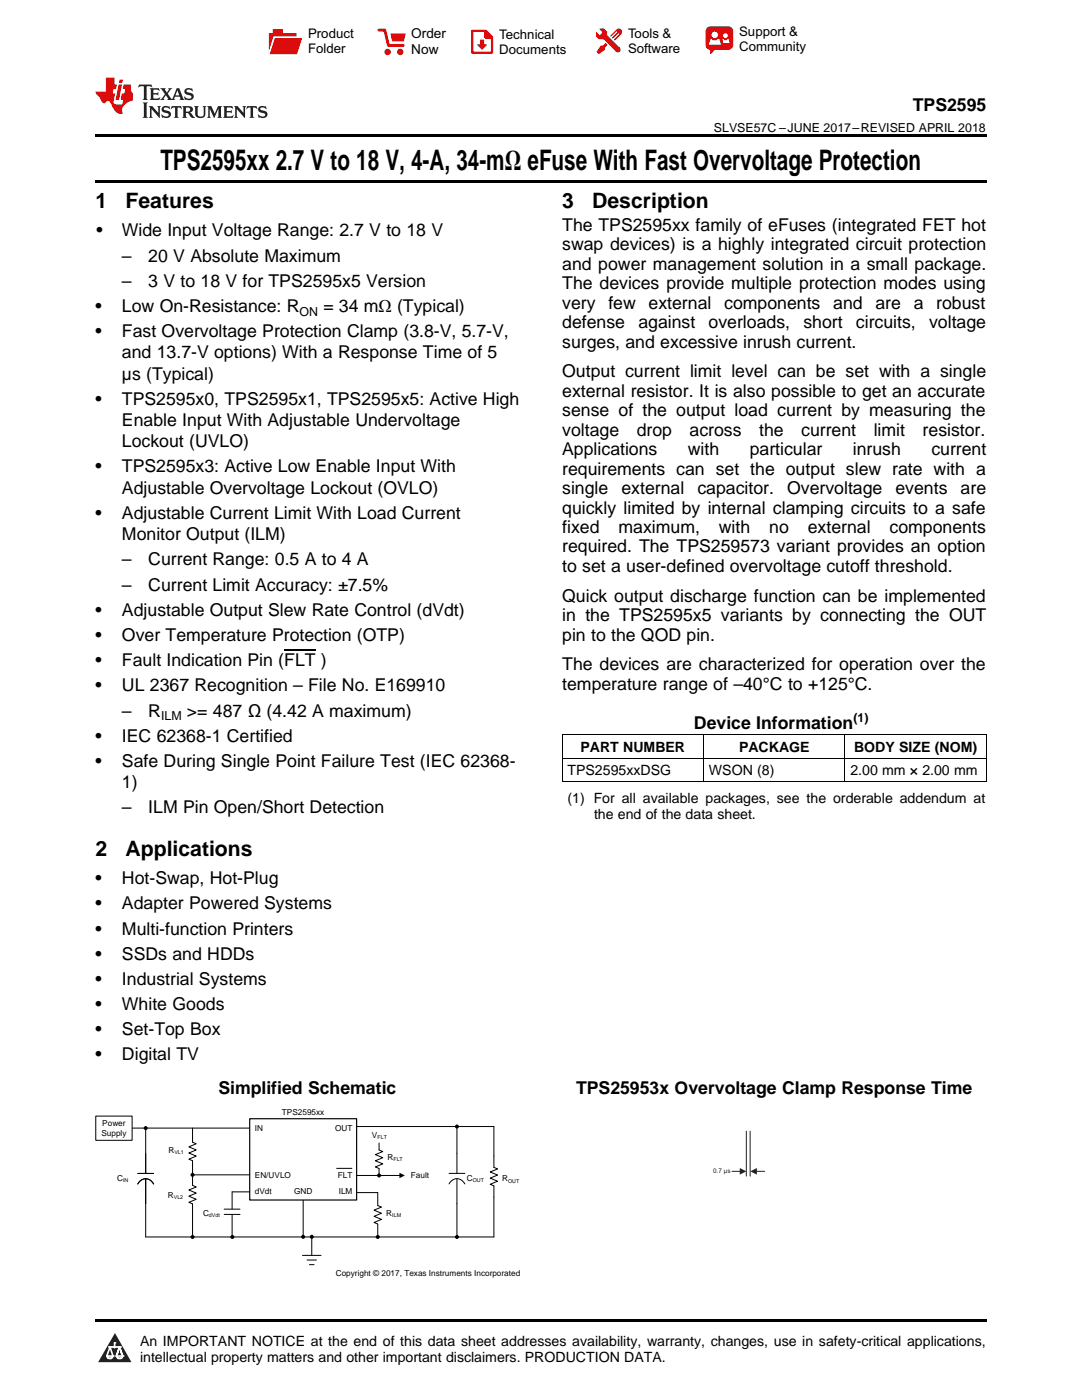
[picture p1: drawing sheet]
<svg xmlns="http://www.w3.org/2000/svg" width="216mm" height="279mm" viewBox="0 0 216 279" stroke-linecap="round" stroke-linejoin="round" font-family="sans-serif">
<defs><g id="words">
<text font-size="5.6" x="32" y="33.9">TPS2595xx 2.7 V to 18 V, 4-A, 34-mΩ eFuse With Fast Overvoltage Protection</text>
<g font-size="4.2">
<text x="19" y="41.4">1</text>
<text x="25" y="41.4">Features</text>
<text x="112.2" y="41.4">3</text>
<text x="118.2" y="41.4">Description</text>
<text x="19" y="170.8">2</text>
<text x="25" y="170.8">Applications</text>
</g>
<g font-size="3.5">
<text x="182.1" y="22.2">TPS2595</text>
<text x="19.2" y="47.1">•</text>
<text x="24.3" y="47.1">Wide Input Voltage Range: 2.7 V to 18 V</text>
<text x="112.2" y="46.1">The TPS2595xx family of eFuses (integrated FET hot</text>
<text x="24.3" y="52.2">–</text>
<text x="29.6" y="52.2">20 V Absolute Maximum</text>
<text x="112.2" y="50">swap devices) is a highly integrated circuit protection</text>
<text x="112.2" y="53.8">and power management solution in a small package.</text>
<text x="24.3" y="57.3">–</text>
<text x="29.6" y="57.3">3 V to 18 V for TPS2595x5 Version</text>
<text x="112.2" y="57.7">The devices provide multiple protection modes using</text>
<text x="19" y="62.3">•</text>
<text x="24.3" y="62.3">Low On-Resistance: R</text>
<text x="64.5" y="62.3">= 34 mΩ (Typical)</text>
<text x="112.2" y="61.6">very</text>
<text x="112.2" y="65.5">defense</text>
<text x="121.4" y="61.6">few</text>
<text x="127.4" y="65.5">against</text>
<text x="129.4" y="61.6">external</text>
<text x="141.4" y="65.5">overloads,</text>
<text x="144.5" y="61.6">components</text>
<text x="160.3" y="65.5">short</text>
<text x="166.3" y="61.6">and</text>
<text x="170.8" y="65.5">circuits,</text>
<text x="174.7" y="61.6">are</text>
<text x="182.3" y="61.6">a</text>
<text x="185.4" y="65.5">voltage</text>
<text x="186.8" y="61.6">robust</text>
<text x="19" y="67.3">•</text>
<text x="24.3" y="67.3">Fast Overvoltage Protection Clamp (3.8-V, 5.7-V,</text>
<text x="24.3" y="71.5">and 13.7-V options) With a Response Time of 5</text>
<text x="112.2" y="69.4">surges, and excessive inrush current.</text>
<text x="24.3" y="75.8">µs (Typical)</text>
<text x="112.2" y="75.3">Output current limit level can be set with a single</text>
<text x="19" y="80.8">•</text>
<text x="24.3" y="80.8">TPS2595x0, TPS2595x1, TPS2595x5: Active High</text>
<text x="112.2" y="79.2">external resistor. It is also possible to get an accurate</text>
<text x="112.2" y="83.1">sense of the output load current by measuring the</text>
<text x="24.3" y="85">Enable Input With Adjustable Undervoltage</text>
<text x="24.3" y="89.3">Lockout (UVLO)</text>
<text x="112.2" y="87">voltage</text>
<text x="127" y="87">drop</text>
<text x="137.6" y="87">across</text>
<text x="151.5" y="87">the</text>
<text x="159.9" y="87">current</text>
<text x="174.3" y="87">limit</text>
<text x="184.1" y="87">resistor.</text>
<text x="19" y="94.3">•</text>
<text x="24.3" y="94.3">TPS2595x3: Active Low Enable Input With</text>
<text x="112.2" y="90.8">Applications</text>
<text x="112.2" y="94.7">requirements can set the output slew rate with a</text>
<text x="137.3" y="90.8">with</text>
<text x="149.6" y="90.8">particular</text>
<text x="170.2" y="90.8">inrush</text>
<text x="185.8" y="90.8">current</text>
<text x="24.3" y="98.5">Adjustable Overvoltage Lockout (OVLO)</text>
<text x="112.2" y="98.6">single</text>
<text x="124" y="98.6">external</text>
<text x="139.2" y="98.6">capacitor.</text>
<text x="157.1" y="98.6">Overvoltage</text>
<text x="178.7" y="98.6">events</text>
<text x="191.7" y="98.6">are</text>
<text x="19" y="103.5">•</text>
<text x="24.3" y="103.5">Adjustable Current Limit With Load Current</text>
<text x="24.3" y="107.7">Monitor Output (ILM)</text>
<text x="112.2" y="102.5">quickly limited by internal clamping circuits to a safe</text>
<text x="112.2" y="106.4">fixed</text>
<text x="123.4" y="106.4">maximum,</text>
<text x="143.4" y="106.4">with</text>
<text x="153.5" y="106.4">no</text>
<text x="161.2" y="106.4">external</text>
<text x="177.5" y="106.4">components</text>
<text x="24.3" y="112.8">–</text>
<text x="29.6" y="112.8">Current Range: 0.5 A to 4 A</text>
<text x="112.2" y="110.2">required. The TPS259573 variant provides an option</text>
<text x="24.3" y="117.9">–</text>
<text x="29.6" y="117.9">Current Limit Accuracy: ±7.5%</text>
<text x="112.2" y="114.1">to set a user-defined overvoltage cutoff threshold.</text>
<text x="19" y="122.9">•</text>
<text x="24.3" y="122.9">Adjustable Output Slew Rate Control (dVdt)</text>
<text x="112.2" y="120.1">Quick output discharge function can be implemented</text>
<text x="112.2" y="124">in the TPS2595x5 variants by connecting the OUT</text>
<text x="19" y="127.9">•</text>
<text x="24.3" y="127.9">Over Temperature Protection (OTP)</text>
<text x="112.2" y="127.8">pin to the QOD pin.</text>
<text x="19" y="132.9">•</text>
<text x="19" y="137.9">•</text>
<text x="24.3" y="132.9">Fault Indication Pin (FLT )</text>
<text x="24.3" y="137.9">UL 2367 Recognition – File No. E169910</text>
<text x="112.2" y="133.8">The devices are characterized for operation over the</text>
<text x="112.2" y="137.7">temperature range of –40°C to +125°C.</text>
<text x="24.3" y="143">–</text>
<text x="29.6" y="143">R</text>
<text x="37.3" y="143">&gt;= 487 Ω (4.42 A maximum)</text>
<text x="19" y="148">•</text>
<text x="24.3" y="148">IEC 62368-1 Certified</text>
<text x="138.5" y="145.4">Device Information</text>
<text x="19" y="153">•</text>
<text x="24.3" y="153">Safe During Single Point Failure Test (IEC 62368-</text>
<text x="24.3" y="157.3">1)</text>
<text x="24.3" y="162.3">–</text>
<text x="29.6" y="162.3">ILM Pin Open/Short Detection</text>
<text x="19" y="176.5">•</text>
<text x="24.3" y="176.5">Hot-Swap, Hot-Plug</text>
<text x="19" y="181.5">•</text>
<text x="24.3" y="181.5">Adapter Powered Systems</text>
<text x="19" y="186.5">•</text>
<text x="19" y="191.5">•</text>
<text x="24.3" y="186.5">Multi-function Printers</text>
<text x="24.3" y="191.5">SSDs and HDDs</text>
<text x="19" y="196.5">•</text>
<text x="24.3" y="196.5">Industrial Systems</text>
<text x="19" y="201.5">•</text>
<text x="24.3" y="201.5">White Goods</text>
<text x="19" y="206.6">•</text>
<text x="24.3" y="206.6">Set-Top Box</text>
<text x="19" y="211.6">•</text>
<text x="24.3" y="211.6">Digital TV</text>
<text x="43.6" y="218.3">Simplified Schematic</text>
<text x="114.9" y="218.3">TPS25953x Overvoltage Clamp Response Time</text>
</g>
<g font-size="2.8">
<text x="113.2" y="154.7">TPS2595xxDSG</text>
<text x="115.8" y="150.1">PART NUMBER</text>
<text x="141.5" y="154.7">WSON (8)</text>
<text x="147.5" y="150.1">PACKAGE</text>
<text x="169.7" y="154.7">2.00 mm × 2.00 mm</text>
<text x="170.4" y="150.1">BODY SIZE (NOM)</text>
<text x="113.2" y="160.2">(1) For all available packages, see the orderable addendum at</text>
<text x="118.5" y="163.4">the end of the data sheet.</text>
<text x="27.9" y="268.6">An IMPORTANT NOTICE at the end of this data sheet addresses availability, warranty, changes, use in safety-critical applications,</text>
<text x="27.9" y="271.8">intellectual property matters and other important disclaimers. PRODUCTION DATA.</text>
</g>
<g font-size="2.7">
<text x="82.1" y="7.7">Order</text>
<text x="82.1" y="10.7">Now</text>
</g>
<g font-size="2.6">
<text x="61.5" y="7.6">Product</text>
<text x="61.5" y="10.6">Folder</text>
<text x="99.6" y="7.8">Technical</text>
<text x="99.6" y="10.8">Documents</text>
<text x="125.3" y="7.6">Tools &amp;</text>
<text x="125.3" y="10.6">Software</text>
<text x="147.5" y="7.2">Support &amp;</text>
<text x="147.5" y="10.2">Community</text>
</g>
<g font-size="2.5">
<text x="142.5" y="26.3">SLVSE57C –JUNE 2017–REVISED APRIL 2018</text>
<text x="59.8" y="63">ON</text>
<text x="32.1" y="143.7">ILM</text>
<text x="170.3" y="144">(1)</text>
</g>
<g font-size="1.6">
<text x="20.2" y="226.6">Supply</text>
<text x="20.4" y="224.7">Power</text>
<text x="50.9" y="225.7">IN</text>
<text x="56.3" y="222.6">TPS2595xx</text>
<text x="66.9" y="225.7">OUT</text>
<text x="74.2" y="227.1">V</text>
<text x="33.6" y="230.1">R</text>
<text x="77.3" y="231.5">R</text>
<text x="23.4" y="235.7">C</text>
<text x="33.5" y="239">R</text>
<text x="50.9" y="235">EN/UVLO</text>
<text x="50.9" y="238.4">dVdt</text>
<text x="58.7" y="238.4">GND</text>
<text x="67.4" y="235">FLT</text>
<text x="67.6" y="238.4">ILM</text>
<text x="82" y="235.1">Fault</text>
<text x="93.1" y="235.7">C</text>
<text x="100.2" y="235.8">R</text>
<text x="40.5" y="242.7">C</text>
<text x="77.1" y="242.7">R</text>
<text x="67" y="254.7">Copyright © 2017, Texas Instruments Incorporated</text>
</g>
<text font-size="1.3" fill="#231f20" x="142.3" y="234.2">0.7 μs</text>
<g font-size="1.1">
<text x="75.3" y="227.3">FLT</text>
<text x="34.8" y="230.3">VL1</text>
<text x="78.5" y="231.8">FLT</text>
<text x="24.6" y="236">IN</text>
<text x="34.7" y="239.3">VL2</text>
<text x="94.3" y="236">OUT</text>
<text x="101.4" y="236">OUT</text>
<text x="41.7" y="242.9">dVdt</text>
<text x="78.3" y="242.9">ILM</text>
</g>
</g></defs>
<path d="M22.9 266l3.3 5.9h-6.6z" fill="#231f20"/>
<path d="M21.3 270.6h1.2l-.3 .5h-.3a.53 .53 0 0 1-.6-.5z" fill-rule="evenodd" fill="#fff"/>
<path d="M21.3 270.6h1.2l-.3 .5h-.3a.53 .53 0 0 1-.6-.5z" fill="none" stroke="#231f20" stroke-width=".33"/>
<path d="M21.3 270.6l1.2 .1-.3 .4h-.5z" fill="none" stroke="#fff" stroke-width=".33"/>
<path d="M22.9 268.9h.1" fill="none" stroke="#fff" stroke-width=".33"/>
<path d="M22.9 268v.9z" fill="#fff"/>
<path d="M22.9 268v.9z" fill="none" stroke="#fff" stroke-width=".33"/>
<circle cx="22.9" cy="268" r=".16" fill="#fff"/>
<path d="M21.8 268.8h.1" fill="none" stroke="#fff" stroke-width=".33"/>
<path d="M21.8 268.8h2.2z" fill="#fff"/>
<path d="M21.8 268.8h2.2z" fill="none" stroke="#fff" stroke-width=".33"/>
<circle cx="24" cy="268.8" r=".16" fill="#fff"/>
<path d="M23.2 270.6h.1" fill="none" stroke="#fff" stroke-width=".33"/>
<path d="M23.8 268.8l-.6 1.8z" fill="#fff"/>
<path d="M23.8 268.8l-.6 1.8z" fill="none" stroke="#fff" stroke-width=".33"/>
<path d="M23.8 268.8l.7 1.8z" fill="#fff"/>
<path d="M23.8 268.8l.7 1.8z" fill="none" stroke="#fff" stroke-width=".33"/>
<path d="M24.4 270.6h.1" fill="none" stroke="#fff" stroke-width=".33"/>
<circle cx="21.3" cy="270.6" r=".16" fill="#fff"/>
<path d="M22 268.8l-.7 1.8z" fill="#fff"/>
<path d="M22 268.8l-.7 1.8z" fill="none" stroke="#fff" stroke-width=".33"/>
<path d="M22 268.8l.5 1.8z" fill="#fff"/>
<path d="M22 268.8l.5 1.8z" fill="none" stroke="#fff" stroke-width=".33"/>
<circle cx="22.5" cy="270.6" r=".16" fill="#fff"/>
<path d="M23.3 270.6h1.2a.63 .63 0 0 1-.6 .5 .63 .63 0 0 1-.6-.5z" fill-rule="evenodd" fill="#fff"/>
<path d="M23.3 270.6h1.2a.63 .63 0 0 1-.6 .5 .63 .63 0 0 1-.6-.5z" fill="none" stroke="#231f20" stroke-width=".33"/>
<path d="M23.3 270.6h1.2l-.4 .5h-.5z" fill="none" stroke="#fff" stroke-width=".33"/>
<path d="M23.2 270.6h.1" fill="none" stroke="#fff" stroke-width=".33"/>
<circle cx="24.5" cy="270.6" r=".16" fill="#fff"/>
<path d="M19 263.2h177.8v.5h-177.8z" fill="#000"/>
<path d="M146.1 233.8h1.6M148.9 225.7v9M149.7 225.7v9" fill="none" stroke="#231f20" stroke-width=".2"/>
<path d="M147.6 233.1l1.3 .7-1.3 .6z" fill="#231f20"/>
<path d="M151 233.8h1.6" fill="none" stroke="#231f20" stroke-width=".2"/>
<path d="M149.7 233.8l1.3-.7v1.3z" fill="#231f20"/>
<path d="M60.5 239.3v7.5M71.2 224.8h27.4" fill="none" stroke="#000" stroke-width=".2"/>
<circle cx="60.5" cy="246.8" r=".4" fill="#000"/>
<path d="M49.8 223.3h21.4v16.2h-21.4z" fill-rule="evenodd" fill="#fff"/>
<path d="M49.8 223.3h21.4v16.2h-21.4z" fill="none" stroke="#000" stroke-width=".23"/>
<path d="M26.4 225.1h23.4" fill="none" stroke="#000" stroke-width=".2"/>
<path d="M19.1 222.7h7.3v4.9h-7.3z" fill-rule="evenodd" fill="#fff"/>
<g fill="none" stroke="#000" stroke-width=".2">
<path d="M112.2 155.9h84.6M112.2 151.3h84.6M112.2 146.6h84.6M112.2 146.6v9.4M140.4 146.6v9.4M168.6 146.6v9.4M196.8 146.6v9.4M19.1 222.7h7.3v4.9h-7.3zM27.5 236.3a1.73 1.73 0 0 1 1.6-1 1.73 1.73 0 0 1 1.6 1M27.5 234.2h3.2M29.1 225.1v9.1M38.2 234.5h11.6"/>
<path d="M38.4 225.1v2.9l.8 .3-1.5 .6 1.5 .6-1.5 .6 1.5 .6-1.5 .6 .7 .3v5l.8 .3-1.5 .6 1.5 .6-1.5 .6 1.5 .6-1.5 .7 .7 .3v6.6M49.8 237.9h-3.5v3.4M67.2 233.2h3M71.2 234.6h8.6M71.3 238h4.1v2.6l.7 .3-1.5 .6 1.5 .6-1.5 .6 1.5 .7-1.5 .6 .8 .3v2.6M75.6 228.1v1.4l.8 .3-1.5 .6 1.5 .6-1.5 .7 1.5 .6-1.5 .6 .7 .3v1.4M89.6 236.3a1.73 1.73 0 0 1 1.6-1 1.73 1.73 0 0 1 1.6 1M89.6 234.2h3.2M90.9 224.8h.3v9.4M91.2 235.2v11.7M98.6 224.8v8.2l.7 .3-1.5 .6 1.5 .6-1.5 .6 1.5 .6-1.5 .7 .8 .3v10.2h-69.5v-11.7M44.7 242.4h3.2"/>
<path d="M44.7 241.3h3.2M46.3 242.4v4.5M60.4 250.5h3.7M61.3 251.5h1.8M61.7 252.4h1M61.9 246.8h.3v3.7"/>
</g>
<g fill="#000">
<path d="M79.7 234.1l1.1 .5-1.1 .5z"/>
<circle cx="29.1" cy="225.1" r=".4"/>
<circle cx="38.4" cy="234.5" r=".4"/>
<circle cx="75.6" cy="234.6" r=".4"/>
<circle cx="91.2" cy="224.8" r=".4"/>
<circle cx="38.4" cy="246.9" r=".4"/>
<circle cx="46.4" cy="246.9" r=".4"/>
<circle cx="62.2" cy="246.8" r=".4"/>
<circle cx="75.4" cy="246.9" r=".4"/>
<circle cx="91.2" cy="246.9" r=".4"/>
</g>
<path d="M19 35.9h177.8v.5h-177.8zM19 26.8h177.8v.6h-177.8zM112.2 156h.1zM168.5 156h.1zM196.7 156h.1z" fill="#000"/>
<path d="M27.7 16.9l-.1 .6 .6-.3h.5v.2v2.2l-.2 .4h1l-.2-.4v-2.2v-.2h.5l.6 .3-.2-.6zM29.9 17.6l.2 .4v1.6l-.2 .4h1.9l.1-.6a1.09 1.09 0 0 1-1.3 .1v-.6h.6l.4 .2v-.7l-.2 .2h-.8v-.6l.2-.1a1.01 1.01 0 0 1 1 .3l-.1-.6zM32 17.6l.9 1.2-1 1.2h.9l-.2-.3 .5-.7 .5 .7-.3 .3h1.7l-.2-.3 .1-.4h1l.1 .4-.2 .3h1l-.3-.4-.7-2h-.5l-1 2.2-.8-1.1 .9-1.1h-.9l.2 .2-.4 .7-.4-.7 .2-.2zM35.4 18l.4 1h-.8zM37 17.7a.66 .66 0 0 0-.2 .8 .66 .66 0 0 0 .6 .4l.7 .2 .1 .2a.8 .8 0 0 1-.7 .4 .8 .8 0 0 1-.7-.5l.1 .8 .2-.2a.94 .94 0 0 0 1.1 .1 .94 .94 0 0 0 .4-.9 1.48 1.48 0 0 0-1.3-.6v-.4a1.1 1.1 0 0 1 1.2 .2l-.2-.6-.2 .1-.5-.1zM28.5 20.4l.2 .4v2.3l-.2 .4h1l-.2-.4v-2.3l.2-.4zM29.7 21.2l.2 .4v1.5l-.2 .4h.8l-.3-.4 .1-1.3 1.6 1.8v-2l.2-.4h-.7l.2 .2v1.1l-1.2-1.3zM32.5 21.3a.66 .66 0 0 0-.2 .8 .66 .66 0 0 0 .6 .4l.6 .2 .2 .2a.8 .8 0 0 1-.8 .4 .8 .8 0 0 1-.7-.5l.2 .7 .2-.1a.94 .94 0 0 0 1 .1 .94 .94 0 0 0 .5-1 1.47 1.47 0 0 0-1.3-.6l-.1-.3a1.1 1.1 0 0 1 1.3 .2l-.2-.6-.2 .1-.5-.2zM34.3 21.2l-.2 .6a.64 .64 0 0 1 .8-.3v1.6l-.2 .4h1l-.3-.4 .1-1.6a.66 .66 0 0 1 .8 .3l-.2-.6zM36.3 21.2l.3 .4v1.5l-.3 .4h1l-.2-.2v-.7h.5l.1 .1a.8 .8 0 0 0 1.2 .7l-1-1a.62 .62 0 0 0 .6-.5 .62 .62 0 0 0-.6-.7zM37.1 21.5h.1a.48 .48 0 0 1 .6 0 .48 .48 0 0 1 .1 .6l-.2 .1-.6 .1zM38.7 21.2l.2 .2a2.29 2.29 0 0 0 .4 2 1.05 1.05 0 0 0 1.7-.7v-1.3l.2-.2h-.8l.2 .4v1.1a.61 .61 0 0 1-.6 .6 .61 .61 0 0 1-.6-.6v-1.1l.3-.4zM41.3 21.2l.3 .4v1.5l-.3 .4h.8l-.2-.4v-1.4l.8 1.9 .9-1.9v1.4l-.2 .4h.9l-.2-.4v-1.5l.2-.4h-.8l-.7 1.5-.6-1.5zM44.5 21.2l.2 .4v1.5l-.2 .4h1.9l.2-.6a1.1 1.1 0 0 1-1.4 .2v-.7h.6l.4 .2v-.6l-.2 .1-.8 .1v-.6l.2-.1a1.02 1.02 0 0 1 1.1 .2l-.2-.5zM46.7 21.2l.2 .4v1.5l-.2 .4h.8l-.3-.4 .1-1.3 1.6 1.8v-2l.2-.4h-.7l.2 .2v1.1l-1.2-1.3zM49.3 21.2l-.1 .6a.64 .64 0 0 1 .8-.3v1.6l-.3 .4h1l-.2-.4v-1.6a.66 .66 0 0 1 .8 .3l-.1-.6zM51.7 21.3a.66 .66 0 0 0-.2 .7 .66 .66 0 0 0 .7 .5l.6 .2 .1 .2a.8 .8 0 0 1-.7 .4 .8 .8 0 0 1-.7-.5l.1 .7 .2-.1a.94 .94 0 0 0 1.1 .1 .94 .94 0 0 0 .4-1 1.48 1.48 0 0 0-1.2-.6l-.1-.3a1.1 1.1 0 0 1 1.2 .2l-.2-.6-.1 .1-.6-.2z" fill="#231f20"/>
<path d="M21.1 15.5v2.8h-2v.4l.9 .9a.96 .96 0 0 0 1 1 .59 .59 0 0 1 .5-.4 .59 .59 0 0 1 .5 .3l.4 .8a1.61 1.61 0 0 0 2.1 1.3 1.63 1.63 0 0 1 1.1-2.2l.9-.3v-1.5a1.6 1.6 0 0 1-.4-1.7h-1.4l-.2 .9h.5l-.2 .8h-.5l-.2 1v.3h.5l-.2 .9h-.7a.74 .74 0 0 1-1-.6l.3-1.6h-.5l.2-.8h.5l.1-.9h-.4v-1.4zM23.7 16.9l-.7 3h.8l.6-3zM23.8 15.9l-.1 .7h.7l.2-.7z" fill="#ee1d23"/>
<g fill="#d60000">
<path d="M54.4 5.8h2v.8h2.8v4.2h-5.5v-4.2h.7z" fill-rule="evenodd"/>
<path d="M54.7 7.5h5.6l-1 3.3h-5.6z" fill-rule="evenodd"/>
</g>
<path d="M54.6 7.4h5.8l-.1 .1h-5.5l-1.1 3.3z" fill-rule="evenodd" fill="#fff"/>
<path d="M54.6 7.4h5.8l-.1 .1h-5.5l-1.1 3.3z" fill="none" stroke="#fff" stroke-width=".2"/>
<path d="M75.6 6h1.2l.7 3.1h3" fill="none" stroke="#d60000" stroke-width=".56"/>
<g fill="#d60000">
<path d="M77.9 6.7h3.1l-.4 1.5h-2.3z" fill-rule="evenodd"/>
<circle cx="77.3" cy="10.4" r=".64"/>
<circle cx="79.9" cy="10.4" r=".64"/>
</g>
<path d="M94.2 6.2h2.7l1.3 1.2v3.1h-4z" fill="none" stroke="#d60000" stroke-width=".44"/>
<g fill="#d60000">
<path d="M95.8 7.9h.8v1h.6l-1 1.1-1-1v-.1h.6z" fill-rule="evenodd"/>
<path d="M96.6 6.2h.3l1.3 1.2v.4h-1.3l-.3-.4z" fill-rule="evenodd"/>
<path d="M119.6 5.7h.9l.6 .6 .1 .7 2.5 2.5-.8 .8-2.3-2.3-1.1-.2-.6-.6v-.8l.7 .6 .5-.4v-.2l-.4-.5z" fill-rule="evenodd"/>
<path d="M119.9 9.1h.4l.5-.5 .4 .4-.5 .5v.4l-1.2 .9-.5-.5z" fill-rule="evenodd"/>
<path d="M123 5.9a.67 .67 0 0 1 .9 0 .67 .67 0 0 1 0 .9z" fill-rule="evenodd"/>
<path d="M123 5.9l.9 .9-1.2 1.2h-.2l.1-.2 .9-.9 .1-.2h-.3l-.9 1h-.2v-.2l.9-1 .1-.2h-.3l-.9 1h-.2v-.2z" fill-rule="evenodd"/>
<circle cx="123.3" cy="9.9" r=".54"/>
</g>
<path d="M121.1 6.3l-.1 .7" fill="none" stroke="#d60000" stroke-width=".2"/>
<g fill="#d60000">
<path d="M141.1 5.5l.6-.2h3.6a.95 .95 0 0 1 1 .9v2.8a.95 .95 0 0 1-1 .9h-3.6a.95 .95 0 0 1-.9-.9v-2.8z" fill-rule="evenodd"/>
<path d="M141.7 9.9h.9l-.7 .9h-.2z" fill-rule="evenodd"/>
</g>
<g fill="#fff">
<path d="M144.3 8.6h1.3z"/>
<path d="M141.8 7.8h.3l.1 .2h.8l.2-.2h.3l.4 1.1h-2.5z" fill-rule="evenodd"/>
<path d="M144.2 7.8h.2l.2 .2h.4l.2-.2h.2l.2 .8h-1.3z" fill-rule="evenodd"/>
<circle cx="142.6" cy="6.9" r=".65"/>
<circle cx="144.8" cy="7.1" r=".48"/>
</g>
<path d="M56.7 129.8h6.3" fill="none" stroke="#000" stroke-width=".25"/>
<use href="#words"/>
</svg>
